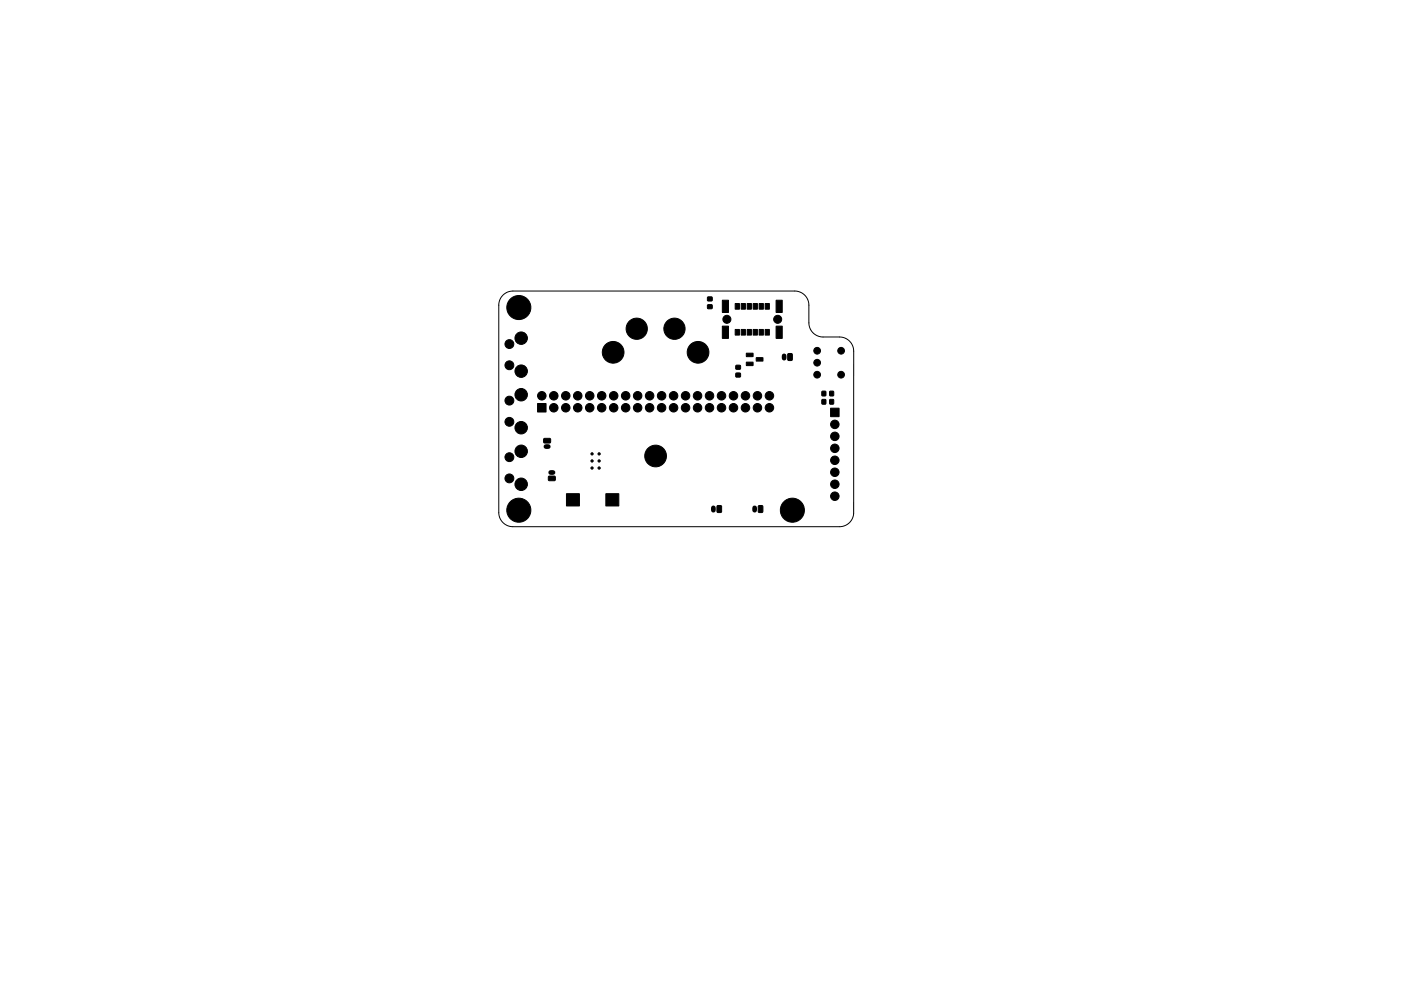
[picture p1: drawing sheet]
<svg xmlns="http://www.w3.org/2000/svg" width="297mm" height="210mm" viewBox="0 0 297 210" stroke-linecap="round" stroke-linejoin="round" font-family="sans-serif">
<path d="M106.6 62.6a3 3 0 0 1 2.2-.9h59.7a3 3 0 0 1 3 3v3.8a3 3 0 0 0 3 3h3.5a3 3 0 0 1 3 3v34.5a3 3 0 0 1-3 2.7h-69.2a3 3 0 0 1-3-3v-44a3 3 0 0 1 .8-2.1z" fill="none" stroke="#000" stroke-width=".21"/>
<g fill="#000" stroke="#000" stroke-width=".21">
<path d="M150 63h.9l.1 .8h-.9zM150 64.7h.9l.1 .7-.9 .1zM153.2 63.7h1.2v2.6h-1.2zM153.2 69.2h1.2v2.6h-1.2zM155.9 64.4h.9v1.2h-.9zM155.9 69.9h.9v1.2h-.9zM156 79.2h.9l.1 .7-.9 .1zM156 77.5h.9l.1 .8h-.9zM157.2 64.4h.8v1.2h-.8zM157.2 69.9h.8v1.2h-.8zM158.4 64.4h.9v1.2h-.9zM158.4 69.9h.9v1.2h-.9z"/>
<path d="M158.3 76.8h1.3l.1 .7-1.4 .1zM158.3 74.9h1.3l.1 .7-1.4 .1zM159.7 64.4h.9v1.2h-.9zM159.7 69.9h.9v1.2h-.9zM160.4 75.9h1.3l.1 .7h-1.4zM161 69.9h.8v1.2h-.8zM161 64.4h.8v1.2h-.8zM162.2 69.9h.9v1.2h-.9zM162.2 64.4h.9v1.2h-.9zM164.6 63.7h1.2v2.6h-1.2zM164.6 69.2h1.2v2.6h-1.2zM167.1 75.1l.7-.1 .2 .1v1.2l-.1 .2h-.7l-.2-.1z"/>
<path d="M114 85.6h1.8v1.8h-1.8zM115.3 93.1l1.3-.1 .1 .2v.7l-.2 .1h-1.1l-.1-.2zM174.3 84.8h.8l-.1 .9h-.7zM174.3 83l.8 .1-.1 .9-.7-.1zM175.9 84.8h.8v.9h-.8zM175.9 83l.8 .1v.9l-.8-.1zM176.1 86.6h1.8v1.8h-1.8zM116.3 101.1l1.3-.1 .1 .2v.7l-.2 .1h-1.1l-.1-.2zM120.1 104.8h2.7v2.5h-2.7zM128.5 104.8h2.7v2.5h-2.7zM152.1 107.3l.7-.1 .2 .2v1.1l-.1 .2h-.7l-.2-.1zM160.8 107.3l.7-.1 .2 .2v1.1l-.1 .2h-.6l-.2-.1z"/>
<circle cx="108" cy="77.5" r=".94"/>
<circle cx="108" cy="73" r=".94"/>
<circle cx="110" cy="65.2" r="2.55"/>
<circle cx="110.5" cy="78.7" r="1.32"/>
<circle cx="110.5" cy="71.7" r="1.32"/>
<circle cx="130" cy="74.7" r="2.3"/>
<circle cx="130" cy="74.7" r="1.6"/>
<circle cx="135" cy="69.7" r="2.25"/>
<circle cx="135" cy="69.7" r="1.35"/>
<circle cx="143" cy="69.7" r="1.35"/>
<circle cx="143" cy="69.7" r="2.25"/>
<circle cx="148" cy="74.7" r="2.3"/>
<circle cx="148" cy="74.7" r="1.6"/>
<circle cx="154.1" cy="67.7" r=".85"/>
<circle cx="164.9" cy="67.7" r=".85"/>
<circle cx="173.3" cy="74.4" r=".71"/>
<circle cx="173.3" cy="79.5" r=".71"/>
<circle cx="173.3" cy="77" r=".71"/>
<circle cx="178.3" cy="79.5" r=".71"/>
<circle cx="178.3" cy="74.4" r=".71"/>
<circle cx="108" cy="97" r=".94"/>
<circle cx="108" cy="85" r=".94"/>
<circle cx="108" cy="89.5" r=".94"/>
<circle cx="110.5" cy="83.7" r="1.32"/>
<circle cx="110.5" cy="90.7" r="1.32"/>
<circle cx="110.5" cy="95.7" r="1.32"/>
<circle cx="114.9" cy="84" r=".9"/>
<circle cx="117.4" cy="84" r=".9"/>
<circle cx="117.4" cy="86.5" r=".9"/>
<circle cx="120" cy="86.5" r=".9"/>
<circle cx="120" cy="84" r=".9"/>
<circle cx="122.5" cy="84" r=".9"/>
<circle cx="122.5" cy="86.5" r=".9"/>
<circle cx="125" cy="86.5" r=".9"/>
<circle cx="125" cy="84" r=".9"/>
<circle cx="125.5" cy="99.3" r=".24"/>
<circle cx="125.5" cy="96.3" r=".24"/>
<circle cx="125.5" cy="97.8" r=".24"/>
<circle cx="127" cy="99.3" r=".24"/>
<circle cx="127" cy="97.8" r=".24"/>
<circle cx="127" cy="96.3" r=".24"/>
<circle cx="127.6" cy="84" r=".9"/>
<circle cx="127.6" cy="86.5" r=".9"/>
<circle cx="130.1" cy="86.5" r=".9"/>
<circle cx="130.1" cy="84" r=".9"/>
<circle cx="132.7" cy="86.5" r=".9"/>
<circle cx="132.7" cy="84" r=".9"/>
<circle cx="135.2" cy="86.5" r=".9"/>
<circle cx="135.2" cy="84" r=".9"/>
<circle cx="137.7" cy="86.5" r=".9"/>
<circle cx="137.7" cy="84" r=".9"/>
<circle cx="139" cy="96.7" r="2.3"/>
<circle cx="139" cy="96.7" r="1.6"/>
<circle cx="140.3" cy="84" r=".9"/>
<circle cx="140.3" cy="86.5" r=".9"/>
<circle cx="142.8" cy="84" r=".9"/>
<circle cx="142.8" cy="86.5" r=".9"/>
<circle cx="145.4" cy="86.5" r=".9"/>
<circle cx="145.4" cy="84" r=".9"/>
<circle cx="147.9" cy="84" r=".9"/>
<circle cx="147.9" cy="86.5" r=".9"/>
<circle cx="150.4" cy="84" r=".9"/>
<circle cx="150.4" cy="86.5" r=".9"/>
<circle cx="153" cy="86.5" r=".9"/>
<circle cx="153" cy="84" r=".9"/>
<circle cx="155.5" cy="84" r=".9"/>
<circle cx="155.5" cy="86.5" r=".9"/>
<circle cx="158.1" cy="84" r=".9"/>
<circle cx="158.1" cy="86.5" r=".9"/>
<circle cx="160.6" cy="84" r=".9"/>
<circle cx="160.6" cy="86.5" r=".9"/>
<circle cx="163.1" cy="86.5" r=".9"/>
<circle cx="163.1" cy="84" r=".9"/>
<circle cx="177" cy="92.6" r=".9"/>
<circle cx="177" cy="95.1" r=".9"/>
<circle cx="177" cy="97.7" r=".9"/>
<circle cx="177" cy="90" r=".9"/>
<circle cx="108" cy="101.5" r=".94"/>
<circle cx="110" cy="108.2" r="2.55"/>
<circle cx="110.5" cy="102.7" r="1.32"/>
<circle cx="168" cy="108.2" r="2.55"/>
<circle cx="177" cy="105.3" r=".9"/>
<circle cx="177" cy="102.7" r=".9"/>
<circle cx="177" cy="100.2" r=".9"/>
</g>
<path d="M166.3 75.5v.5M115.8 94.7h.4M116.8 100.2h.4M151.2 107.7v.5M160 107.7v.5" fill="none" stroke="#000" stroke-width="1"/>
</svg>
